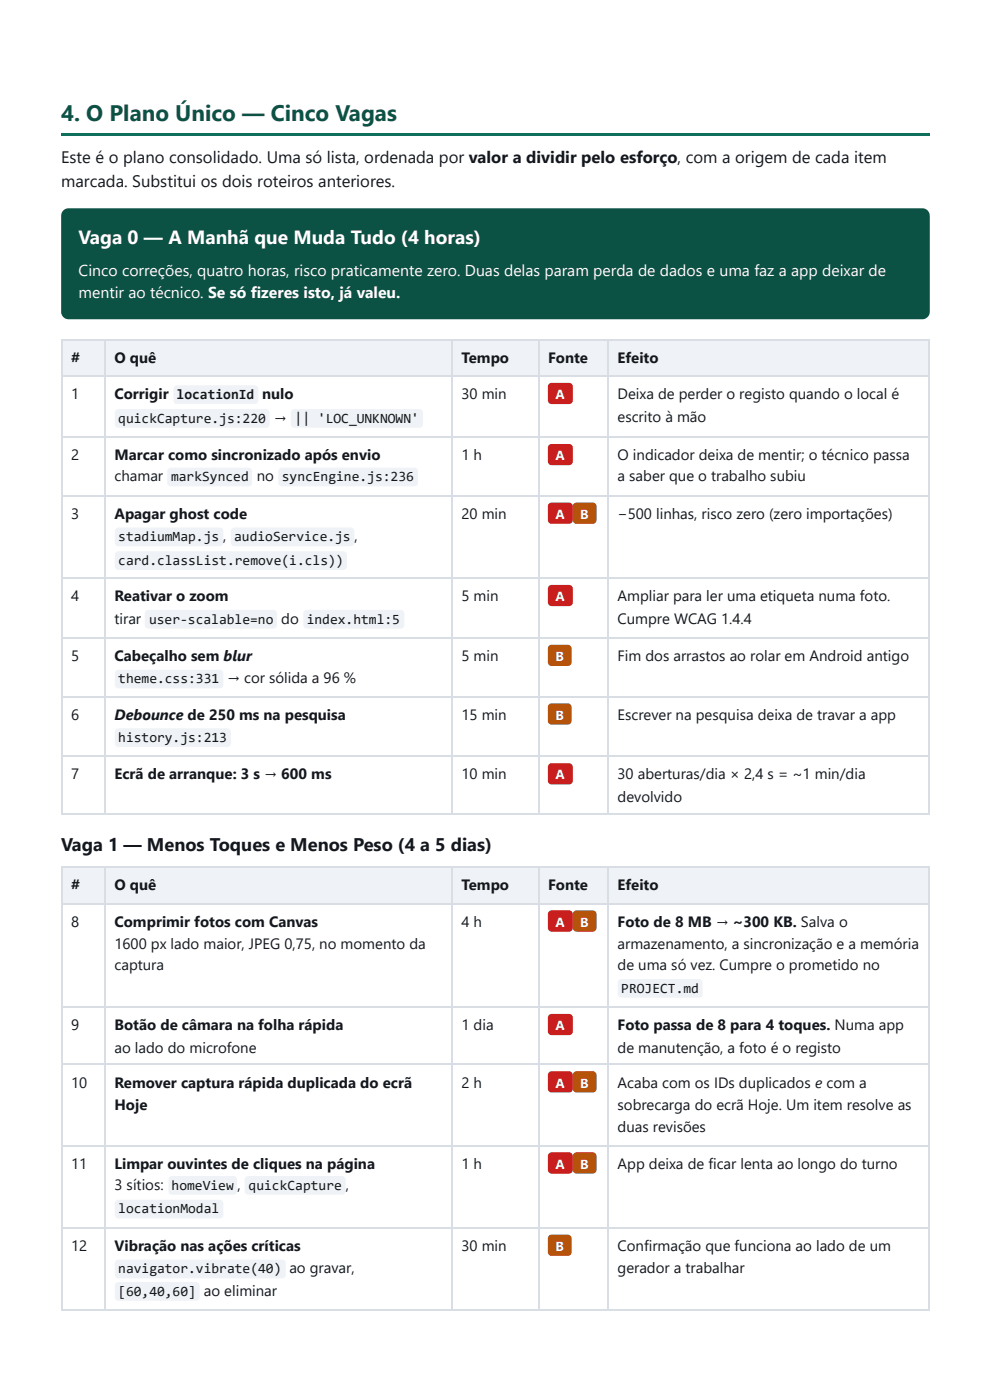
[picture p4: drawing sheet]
<svg xmlns="http://www.w3.org/2000/svg" width="210mm" height="297mm" viewBox="0 0 210 297" stroke-linecap="round" stroke-linejoin="round" font-family="sans-serif">
<defs><g id="words">
<text font-size="4.8" fill="#0b5245" x="13" y="25.7">4. O Plano Único — Cinco Vagas</text>
<text font-size="4.1" fill="#fff" x="16.7" y="51.9">Vaga 0 — A Manhã que Muda Tudo (4 horas)</text>
<text font-size="3.9" fill="#14181e" x="13" y="180.4">Vaga 1 — Menos Toques e Menos Peso (4 a 5 dias)</text>
<g font-size="3.5" fill="#14181e">
<text x="13" y="34.7">Este é o plano consolidado. Uma só lista, ordenada por valor a dividir pelo esforço, com a origem de cada item</text>
<text x="13" y="39.7">marcada. Substitui os dois roteiros anteriores.</text>
</g>
<g font-size="3.3" fill="#fff">
<text x="16.7" y="58.5">Cinco correções, quatro horas, risco praticamente zero. Duas delas param perda de dados e uma faz a app deixar de</text>
<text x="16.7" y="63.2">mentir ao técnico. Se só fizeres isto, já valeu.</text>
</g>
<g font-size="3.2" fill="#14181e">
<text x="15.1" y="77">#</text>
<text x="24.3" y="77">O quê</text>
<text x="97.8" y="77">Tempo</text>
<text x="116.2" y="77">Fonte</text>
<text x="130.9" y="77">Efeito</text>
<text x="15.1" y="84.7">1</text>
<text x="24.3" y="84.7">Corrigir</text>
<text x="55.6" y="84.7">nulo</text>
<text x="58" y="89.7">→</text>
<text x="97.8" y="84.7">30 min</text>
<text x="130.9" y="84.7">Deixa de perder o registo quando o local é</text>
<text x="130.9" y="89.4">escrito à mão</text>
<text x="15.1" y="97.6">2</text>
<text x="24.3" y="97.6">Marcar como sincronizado após envio</text>
<text x="97.8" y="97.6">1 h</text>
<text x="130.9" y="97.6">O indicador deixa de mentir; o técnico passa</text>
<text x="24.3" y="102.1">chamar</text>
<text x="54.4" y="102.1">no</text>
<text x="130.9" y="102.1">a saber que o trabalho subiu</text>
<text x="15.1" y="110.1">3</text>
<text x="24.3" y="110.1">Apagar ghost code</text>
<text x="97.8" y="110.1">20 min</text>
<text x="130.9" y="110.1">−500 linhas, risco zero (zero importações)</text>
<text x="75.2" y="114.8">,</text>
<text x="15.1" y="127.5">4</text>
<text x="24.3" y="127.5">Reativar o zoom</text>
<text x="97.8" y="127.5">5 min</text>
<text x="130.9" y="127.5">Ampliar para ler uma etiqueta numa foto.</text>
<text x="24.3" y="132.3">tirar</text>
<text x="59.6" y="132.3">do</text>
<text x="130.9" y="132.3">Cumpre WCAG 1.4.4</text>
<text x="15.1" y="140.2">5</text>
<text x="24.3" y="140.2">Cabeçalho sem blur</text>
<text x="97.8" y="140.2">5 min</text>
<text x="130.9" y="140.2">Fim dos arrastos ao rolar em Android antigo</text>
<text x="48.2" y="145">→ cor sólida a 96 %</text>
<text x="15.1" y="152.7">6</text>
<text x="24.3" y="152.7">Debounce de 250 ms na pesquisa</text>
<text x="97.8" y="152.7">15 min</text>
<text x="130.9" y="152.7">Escrever na pesquisa deixa de travar a app</text>
<text x="15.1" y="165.4">7</text>
<text x="24.3" y="165.4">Ecrã de arranque: 3 s → 600 ms</text>
<text x="97.8" y="165.4">10 min</text>
<text x="130.9" y="165.4">30 aberturas/dia × 2,4 s = ~1 min/dia</text>
<text x="130.9" y="170.1">devolvido</text>
<text x="15.1" y="188.9">#</text>
<text x="24.3" y="188.9">O quê</text>
<text x="97.8" y="188.9">Tempo</text>
<text x="116.2" y="188.9">Fonte</text>
<text x="130.9" y="188.9">Efeito</text>
<text x="15.1" y="196.6">8</text>
<text x="24.3" y="196.6">Comprimir fotos com Canvas</text>
<text x="97.8" y="196.6">4 h</text>
<text x="130.9" y="196.6">Foto de 8 MB → ~300 KB. Salva o</text>
<text x="24.3" y="201.3">1600 px lado maior, JPEG 0,75, no momento da</text>
<text x="130.9" y="201.3">armazenamento, a sincronização e a memória</text>
<text x="24.3" y="205.8">captura</text>
<text x="130.9" y="205.8">de uma só vez. Cumpre o prometido no</text>
<text x="15.1" y="218.5">9</text>
<text x="24.3" y="218.5">Botão de câmara na folha rápida</text>
<text x="97.8" y="218.5">1 dia</text>
<text x="130.9" y="218.5">Foto passa de 8 para 4 toques. Numa app</text>
<text x="24.3" y="223.3">ao lado do microfone</text>
<text x="130.9" y="223.3">de manutenção, a foto é o registo</text>
<text x="15.1" y="230.7">10</text>
<text x="24.3" y="230.7">Remover captura rápida duplicada do ecrã</text>
<text x="97.8" y="230.7">2 h</text>
<text x="130.9" y="230.7">Acaba com os IDs duplicados e com a</text>
<text x="24.3" y="235.5">Hoje</text>
<text x="130.9" y="235.5">sobrecarga do ecrã Hoje. Um item resolve as</text>
<text x="130.9" y="240.2">duas revisões</text>
<text x="15.1" y="247.9">11</text>
<text x="24.3" y="247.9">Limpar ouvintes de cliques na página</text>
<text x="97.8" y="247.9">1 h</text>
<text x="130.9" y="247.9">App deixa de ficar lenta ao longo do turno</text>
<text x="24.3" y="252.4">3 sítios:</text>
<text x="50.4" y="252.4">,</text>
<text x="73.3" y="252.4">,</text>
<text x="15.1" y="265.4">12</text>
<text x="24.3" y="265.4">Vibração nas ações críticas</text>
<text x="97.8" y="265.4">30 min</text>
<text x="130.9" y="265.4">Confirmação que funciona ao lado de um</text>
<text x="43.2" y="274.9">ao eliminar</text>
<text x="61.3" y="270.1">ao gravar,</text>
<text x="130.9" y="270.1">gerador a trabalhar</text>
</g>
<g font-size="3" fill="#14181e">
<text x="25.1" y="89.7">quickCapture.js:220</text>
<text x="37.4" y="84.7">locationId</text>
<text x="62.5" y="89.7">|| 'LOC_UNKNOWN'</text>
<text x="36.3" y="102.1">markSynced</text>
<text x="59.7" y="102.1">syncEngine.js:236</text>
<text x="25.1" y="114.8">stadiumMap.js ,</text>
<text x="25.1" y="119.9">card.classList.remove(i.cls))</text>
<text x="49.6" y="114.8">audioService.js</text>
<text x="31.6" y="132.3">user-scalable=no</text>
<text x="65" y="132.3">index.html:5</text>
<text x="25.1" y="145">theme.css:331</text>
<text x="25.1" y="157.4">history.js:213</text>
<text x="131.7" y="210.6">PROJECT.md</text>
<text x="25.1" y="257.4">locationModal</text>
<text x="36.4" y="252.4">homeView</text>
<text x="52.7" y="252.4">quickCapture</text>
<text x="25.1" y="270.1">navigator.vibrate(40)</text>
<text x="25.1" y="274.9">[60,40,60]</text>
</g>
<g font-size="2.8" fill="#fff">
<text x="117.8" y="84.7">A</text>
<text x="117.8" y="97.6">A</text>
<text x="117.8" y="110.1">A</text>
<text x="123" y="110.1">B</text>
<text x="117.8" y="127.5">A</text>
<text x="117.8" y="140.2">B</text>
<text x="117.8" y="152.7">B</text>
<text x="117.8" y="165.4">A</text>
<text x="117.8" y="196.6">A</text>
<text x="123" y="196.6">B</text>
<text x="117.8" y="218.5">A</text>
<text x="117.8" y="230.7">A</text>
<text x="123" y="230.7">B</text>
<text x="117.8" y="247.9">A</text>
<text x="123" y="247.9">B</text>
<text x="117.8" y="265.4">B</text>
</g>
</g></defs>
<path d="M13 28.3h184v.5h-184z" fill="#0f6e5c"/>
<path d="M13.4 44.7l.5-.4 .7-.1h180.9a1.44 1.44 0 0 1 1.5 1.6v20.3a1.44 1.44 0 0 1-1.5 1.6h-180.9a1.59 1.59 0 0 1-1.6-1.6v-20.3l.1-.6z" fill="#0b5245"/>
<g fill="#eff2f6">
<path d="M13.2 72.2h9v7.4h-9z"/>
<path d="M22.2 72.2h73.6v7.4h-73.6z"/>
<path d="M95.8 72.2h18.5v7.4h-18.5z"/>
<path d="M114.3 72.2h14.6v7.4h-14.6z"/>
<path d="M128.9 72.2h68.1v7.4h-68.1z"/>
</g>
<g fill="none" stroke="#d8dee4" stroke-width=".26">
<path d="M13 72.1h184M13 79.8h184M13.1 72v100.8M22.4 72v100.8M95.9 72v100.8M114.2 72v100.8M129 72v100.8M13 92.7h184M13 105.2h184M13 122.6h184M13 135.3h184M13 147.8h184"/>
<path d="M13 160.5h184M13 172.6h184"/>
</g>
<path d="M196.9 72v100.8" fill="none" stroke="#d8dee4" stroke-width=".21"/>
<g fill="#eff2f6">
<path d="M13.2 184.2h9v7.4h-9z"/>
<path d="M22.2 184.2h73.6v7.4h-73.6z"/>
<path d="M95.8 184.2h18.5v7.4h-18.5z"/>
<path d="M114.3 184.2h14.6v7.4h-14.6z"/>
<path d="M128.9 184.2h68.1v7.4h-68.1z"/>
</g>
<path d="M13 184h184M13 191.7h184M13.1 183.9v94.2M22.4 183.9v94.2M95.9 183.9v94.2M114.2 183.9v94.2M129 183.9v94.2M13 213.7h184M13 225.8h184M13 243h184M13 260.5h184M13 277.9h184" fill="none" stroke="#d8dee4" stroke-width=".26"/>
<path d="M196.9 183.9v94.2" fill="none" stroke="#d8dee4" stroke-width=".21"/>
<g fill="#eff2f6">
<path d="M37 82l.6-.2h16.4a.79 .79 0 0 1 .8 .8v2.3a.79 .79 0 0 1-.8 .8h-16.4a.79 .79 0 0 1-.8-.8v-2.3z"/>
<path d="M24.6 87l.5-.2h31.3a.79 .79 0 0 1 .7 .8v2.4a.79 .79 0 0 1-.7 .8h-31.3a.79 .79 0 0 1-.8-.8v-2.4z"/>
<path d="M61.9 87l.5-.2h26.5a.79 .79 0 0 1 .8 .8v2.4a.79 .79 0 0 1-.8 .8h-26.5a.79 .79 0 0 1-.8-.8v-2.4z"/>
</g>
<path d="M116.4 81.5l.5-.3h3.7a.79 .79 0 0 1 .8 .8v2.9a.79 .79 0 0 1-.8 .8h-3.7a.79 .79 0 0 1-.7-.8v-2.9z" fill="#c81e1e"/>
<g fill="#eff2f6">
<path d="M35.7 99.5l.5-.3h16.5a.79 .79 0 0 1 .7 .8v2.4a.79 .79 0 0 1-.7 .8h-16.5a.79 .79 0 0 1-.7-.8v-2.4z"/>
<path d="M59.2 99.5l.6-.3h28a.79 .79 0 0 1 .8 .8v2.4a.79 .79 0 0 1-.8 .8h-28a.79 .79 0 0 1-.8-.8v-2.4z"/>
</g>
<path d="M116.4 94.4l.5-.2h3.7a.79 .79 0 0 1 .8 .8v2.9a.79 .79 0 0 1-.8 .8h-3.7a.79 .79 0 0 1-.7-.8v-2.9z" fill="#c81e1e"/>
<g fill="#eff2f6">
<path d="M24.6 112.2l.5-.3h21.5a.79 .79 0 0 1 .8 .8v2.4a.79 .79 0 0 1-.8 .8h-21.5a.79 .79 0 0 1-.8-.8v-2.4z"/>
<path d="M49.2 112.2l.5-.3h24.6a.79 .79 0 0 1 .8 .8v2.4a.79 .79 0 0 1-.8 .8h-24.6a.79 .79 0 0 1-.8-.8v-2.4z"/>
<path d="M24.6 117.2l.5-.3h47.7a.79 .79 0 0 1 .8 .8v2.4a.79 .79 0 0 1-.8 .8h-47.7a.79 .79 0 0 1-.8-.8v-2.4z"/>
</g>
<path d="M116.4 106.9l.5-.3h3.7a.79 .79 0 0 1 .8 .8v2.9a.79 .79 0 0 1-.8 .8h-3.7a.79 .79 0 0 1-.7-.8v-2.9z" fill="#c81e1e"/>
<path d="M121.7 106.9l.5-.3h3.5a.79 .79 0 0 1 .8 .8v2.9a.79 .79 0 0 1-.8 .8h-3.5a.79 .79 0 0 1-.8-.8v-2.9z" fill="#b45309"/>
<g fill="#eff2f6">
<path d="M30.9 129.6l.6-.2h26.4a.79 .79 0 0 1 .8 .8v2.4a.79 .79 0 0 1-.8 .8h-26.4a.79 .79 0 0 1-.8-.8v-2.4z"/>
<path d="M64.5 129.6l.6-.2h19.8a.79 .79 0 0 1 .8 .8v2.4a.79 .79 0 0 1-.8 .8h-19.8a.79 .79 0 0 1-.8-.8v-2.4z"/>
</g>
<path d="M116.4 124.3l.5-.2h3.7a.79 .79 0 0 1 .8 .8v2.9a.79 .79 0 0 1-.8 .8h-3.7a.79 .79 0 0 1-.7-.8v-2.9z" fill="#c81e1e"/>
<path d="M24.6 142.3l.5-.2h21.5a.79 .79 0 0 1 .8 .8v2.4a.79 .79 0 0 1-.8 .8h-21.5a.79 .79 0 0 1-.8-.8v-2.4z" fill="#eff2f6"/>
<path d="M116.4 137l.5-.2h3.5a.79 .79 0 0 1 .8 .8v2.9a.79 .79 0 0 1-.8 .8h-3.5a.79 .79 0 0 1-.7-.8v-2.9z" fill="#b45309"/>
<path d="M24.6 154.7l.5-.2h23.1a.79 .79 0 0 1 .7 .8v2.4a.79 .79 0 0 1-.7 .8h-23.1a.79 .79 0 0 1-.8-.8v-2.4z" fill="#eff2f6"/>
<path d="M116.4 149.5l.5-.3h3.5a.79 .79 0 0 1 .8 .8v2.9a.79 .79 0 0 1-.8 .8h-3.5a.79 .79 0 0 1-.7-.8v-2.9z" fill="#b45309"/>
<g fill="#c81e1e">
<path d="M116.4 162.2l.5-.3h3.7a.79 .79 0 0 1 .8 .8v2.9a.79 .79 0 0 1-.8 .8h-3.7a.79 .79 0 0 1-.7-.8v-2.9z"/>
<path d="M116.4 193.4l.5-.3h3.7a.79 .79 0 0 1 .8 .8v3a.79 .79 0 0 1-.8 .7h-3.7a.79 .79 0 0 1-.7-.7v-3z"/>
</g>
<path d="M121.7 193.4l.5-.3h3.5a.79 .79 0 0 1 .8 .8v3a.79 .79 0 0 1-.8 .7h-3.5a.79 .79 0 0 1-.8-.7v-3z" fill="#b45309"/>
<path d="M131.2 207.9l.6-.2h16.4a.79 .79 0 0 1 .8 .8v2.4a.79 .79 0 0 1-.8 .8h-16.4a.79 .79 0 0 1-.8-.8v-2.4z" fill="#eff2f6"/>
<g fill="#c81e1e">
<path d="M116.4 215.3l.5-.2h3.7a.79 .79 0 0 1 .8 .8v2.9a.79 .79 0 0 1-.8 .8h-3.7a.79 .79 0 0 1-.7-.8v-2.9z"/>
<path d="M116.4 227.5l.5-.2h3.7a.79 .79 0 0 1 .8 .8v2.9a.79 .79 0 0 1-.8 .8h-3.7a.79 .79 0 0 1-.7-.8v-2.9z"/>
</g>
<path d="M121.7 227.5l.5-.2h3.5a.79 .79 0 0 1 .8 .8v2.9a.79 .79 0 0 1-.8 .8h-3.5a.79 .79 0 0 1-.8-.8v-2.9z" fill="#b45309"/>
<g fill="#eff2f6">
<path d="M36 249.7l.5-.2h13a.79 .79 0 0 1 .8 .8v2.4a.79 .79 0 0 1-.8 .8h-13a.79 .79 0 0 1-.8-.8v-2.4z"/>
<path d="M52.1 249.7l.6-.2h19.8a.79 .79 0 0 1 .8 .8v2.4a.79 .79 0 0 1-.8 .8h-19.8a.79 .79 0 0 1-.8-.8v-2.4z"/>
<path d="M24.6 254.8l.5-.3h21.5a.79 .79 0 0 1 .8 .8v2.4a.79 .79 0 0 1-.8 .8h-21.5a.79 .79 0 0 1-.8-.8v-2.4z"/>
</g>
<path d="M116.4 244.7l.5-.2h3.7a.79 .79 0 0 1 .8 .8v2.9a.79 .79 0 0 1-.8 .8h-3.7a.79 .79 0 0 1-.7-.8v-2.9z" fill="#c81e1e"/>
<path d="M121.7 244.7l.5-.2h3.5a.79 .79 0 0 1 .8 .8v2.9a.79 .79 0 0 1-.8 .8h-3.5a.79 .79 0 0 1-.8-.8v-2.9z" fill="#b45309"/>
<g fill="#eff2f6">
<path d="M24.6 267.5l.5-.3h34.7a.79 .79 0 0 1 .8 .8v2.4a.79 .79 0 0 1-.8 .8h-34.7a.79 .79 0 0 1-.8-.8v-2.4z"/>
<path d="M24.6 272.2l.5-.2h16.4a.79 .79 0 0 1 .8 .8v2.4a.79 .79 0 0 1-.8 .8h-16.4a.79 .79 0 0 1-.8-.8v-2.4z"/>
</g>
<path d="M116.4 262.2l.5-.3h3.5a.79 .79 0 0 1 .8 .8v2.9a.79 .79 0 0 1-.8 .8h-3.5a.79 .79 0 0 1-.7-.8v-2.9z" fill="#b45309"/>
<use href="#words"/>
</svg>
